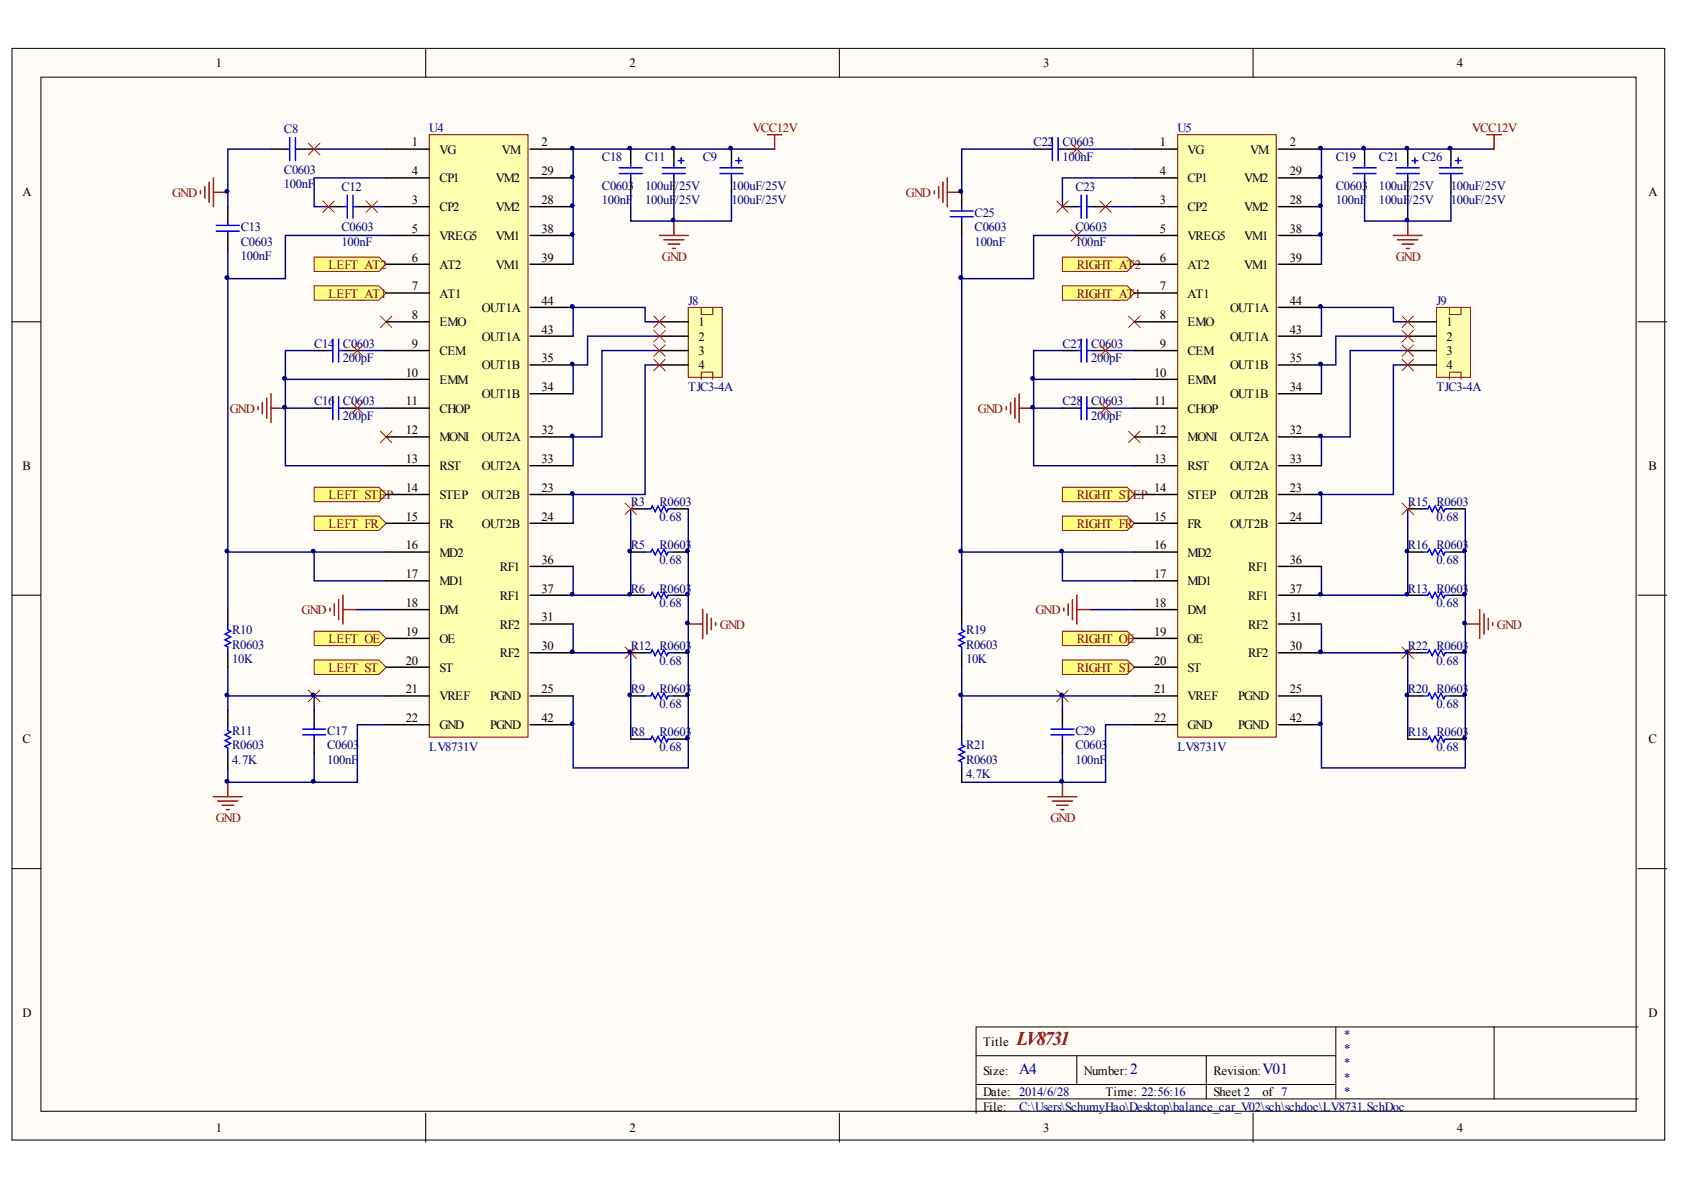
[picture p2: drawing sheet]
<svg xmlns="http://www.w3.org/2000/svg" width="297mm" height="210mm" viewBox="0 0 297 210" stroke-linecap="round" stroke-linejoin="round" font-family="sans-serif">
<defs><g id="words">
<text font-size="3.4" fill="#800000" x="179.3" y="184.4">LV8731</text>
<g font-size="2.7" fill="#000080">
<text x="179.8" y="189.5">A4</text>
<text x="199.3" y="189.5">2</text>
<text x="222.7" y="189.5">V01</text>
</g>
<g font-size="2.2">
<text x="38.1" y="11.8">1</text>
<text x="111.1" y="11.8">2</text>
<text x="184" y="11.8">3</text>
<text x="257" y="11.8">4</text>
<text x="72.6" y="25.8">1</text>
<text x="77.5" y="27.1">VG</text>
<text x="88.5" y="27.1">VM</text>
<text x="95.5" y="25.8">2</text>
<text x="204.6" y="25.8">1</text>
<text x="209.5" y="27.1">VG</text>
<text x="220.5" y="27.1">VM</text>
<text x="227.5" y="25.8">2</text>
<text x="3.9" y="34.6">A</text>
<text x="72.6" y="30.9">4</text>
<text x="72.6" y="36">3</text>
<text x="77.5" y="32.2">CP1</text>
<text x="87.5" y="32.2">VM2</text>
<text x="95.5" y="30.9">29</text>
<text x="95.5" y="36">28</text>
<text x="204.6" y="30.9">4</text>
<text x="204.6" y="36">3</text>
<text x="209.5" y="32.2">CP1</text>
<text x="219.5" y="32.2">VM2</text>
<text x="227.5" y="30.9">29</text>
<text x="227.5" y="36">28</text>
<text x="290.7" y="34.6">A</text>
<text x="72.6" y="41.1">5</text>
<text x="77.5" y="37.3">CP2</text>
<text x="87.5" y="37.3">VM2</text>
<text x="95.5" y="41.1">38</text>
<text x="204.6" y="41.1">5</text>
<text x="209.5" y="37.3">CP2</text>
<text x="219.5" y="37.3">VM2</text>
<text x="227.5" y="41.1">38</text>
<text x="72.6" y="46.1">6</text>
<text x="77.5" y="42.3">VREG5</text>
<text x="77.5" y="47.4">AT2</text>
<text x="87.5" y="42.3">VM1</text>
<text x="87.5" y="47.4">VM1</text>
<text x="95.5" y="46.1">39</text>
<text x="204.6" y="46.1">6</text>
<text x="209.5" y="42.3">VREG5</text>
<text x="209.5" y="47.4">AT2</text>
<text x="219.5" y="42.3">VM1</text>
<text x="219.5" y="47.4">VM1</text>
<text x="227.5" y="46.1">39</text>
<text x="72.6" y="51.2">7</text>
<text x="77.5" y="52.5">AT1</text>
<text x="95.5" y="53.8">44</text>
<text x="204.6" y="51.2">7</text>
<text x="209.5" y="52.5">AT1</text>
<text x="227.5" y="53.8">44</text>
<text x="72.6" y="56.3">8</text>
<text x="77.5" y="57.6">EMO</text>
<text x="85" y="55">OUT1A</text>
<text x="95.5" y="58.8">43</text>
<text x="123.2" y="57.6">1</text>
<text x="204.6" y="56.3">8</text>
<text x="209.5" y="57.6">EMO</text>
<text x="217" y="55">OUT1A</text>
<text x="227.5" y="58.8">43</text>
<text x="255.2" y="57.6">1</text>
<text x="72.6" y="61.4">9</text>
<text x="77.5" y="62.6">CEM</text>
<text x="85" y="60.1">OUT1A</text>
<text x="85" y="65.2">OUT1B</text>
<text x="95.5" y="63.9">35</text>
<text x="123.2" y="60.1">2</text>
<text x="123.2" y="62.6">3</text>
<text x="123.2" y="65.2">4</text>
<text x="204.6" y="61.4">9</text>
<text x="209.5" y="62.6">CEM</text>
<text x="217" y="60.1">OUT1A</text>
<text x="217" y="65.2">OUT1B</text>
<text x="227.5" y="63.9">35</text>
<text x="255.2" y="60.1">2</text>
<text x="255.2" y="62.6">3</text>
<text x="255.2" y="65.2">4</text>
<text x="71.6" y="66.4">10</text>
<text x="71.6" y="71.5">11</text>
<text x="77.5" y="67.7">EMM</text>
<text x="85" y="70.3">OUT1B</text>
<text x="95.5" y="69">34</text>
<text x="203.6" y="66.4">10</text>
<text x="203.6" y="71.5">11</text>
<text x="209.5" y="67.7">EMM</text>
<text x="217" y="70.3">OUT1B</text>
<text x="227.5" y="69">34</text>
<text x="71.6" y="76.6">12</text>
<text x="77.5" y="72.8">CHOP</text>
<text x="77.5" y="77.9">MONI</text>
<text x="85" y="77.9">OUT2A</text>
<text x="95.5" y="76.6">32</text>
<text x="203.6" y="76.6">12</text>
<text x="209.5" y="72.8">CHOP</text>
<text x="209.5" y="77.9">MONI</text>
<text x="217" y="77.9">OUT2A</text>
<text x="227.5" y="76.6">32</text>
<text x="3.9" y="82.9">B</text>
<text x="71.6" y="81.7">13</text>
<text x="77.5" y="82.9">RST</text>
<text x="85" y="82.9">OUT2A</text>
<text x="95.5" y="81.7">33</text>
<text x="203.6" y="81.7">13</text>
<text x="209.5" y="82.9">RST</text>
<text x="217" y="82.9">OUT2A</text>
<text x="227.5" y="81.7">33</text>
<text x="290.7" y="82.9">B</text>
<text x="71.6" y="86.7">14</text>
<text x="77.5" y="88">STEP</text>
<text x="85" y="88">OUT2B</text>
<text x="95.5" y="86.7">23</text>
<text x="203.6" y="86.7">14</text>
<text x="209.5" y="88">STEP</text>
<text x="217" y="88">OUT2B</text>
<text x="227.5" y="86.7">23</text>
<text x="71.6" y="91.8">15</text>
<text x="77.5" y="93.1">FR</text>
<text x="85" y="93.1">OUT2B</text>
<text x="95.5" y="91.8">24</text>
<text x="203.6" y="91.8">15</text>
<text x="209.5" y="93.1">FR</text>
<text x="217" y="93.1">OUT2B</text>
<text x="227.5" y="91.8">24</text>
<text x="71.6" y="96.9">16</text>
<text x="71.6" y="102">17</text>
<text x="77.5" y="98.2">MD2</text>
<text x="88.2" y="100.7">RF1</text>
<text x="95.5" y="99.4">36</text>
<text x="203.6" y="96.9">16</text>
<text x="203.6" y="102">17</text>
<text x="209.5" y="98.2">MD2</text>
<text x="220.2" y="100.7">RF1</text>
<text x="227.5" y="99.4">36</text>
<text x="71.6" y="107.1">18</text>
<text x="77.5" y="103.2">MD1</text>
<text x="88.2" y="105.8">RF1</text>
<text x="95.5" y="104.5">37</text>
<text x="203.6" y="107.1">18</text>
<text x="209.5" y="103.2">MD1</text>
<text x="220.2" y="105.8">RF1</text>
<text x="227.5" y="104.5">37</text>
<text x="71.6" y="112.1">19</text>
<text x="77.5" y="108.3">DM</text>
<text x="77.5" y="113.4">OE</text>
<text x="88.2" y="110.9">RF2</text>
<text x="95.5" y="109.6">31</text>
<text x="203.6" y="112.1">19</text>
<text x="209.5" y="108.3">DM</text>
<text x="209.5" y="113.4">OE</text>
<text x="220.2" y="110.9">RF2</text>
<text x="227.5" y="109.6">31</text>
<text x="71.6" y="117.2">20</text>
<text x="77.5" y="118.5">ST</text>
<text x="88.2" y="115.9">RF2</text>
<text x="95.5" y="114.7">30</text>
<text x="203.6" y="117.2">20</text>
<text x="209.5" y="118.5">ST</text>
<text x="220.2" y="115.9">RF2</text>
<text x="227.5" y="114.7">30</text>
<text x="71.6" y="122.3">21</text>
<text x="77.5" y="123.6">VREF</text>
<text x="86.4" y="123.6">PGND</text>
<text x="95.5" y="122.3">25</text>
<text x="203.6" y="122.3">21</text>
<text x="209.5" y="123.6">VREF</text>
<text x="218.4" y="123.6">PGND</text>
<text x="227.5" y="122.3">25</text>
<text x="3.9" y="131.1">C</text>
<text x="71.6" y="127.4">22</text>
<text x="77.5" y="128.6">GND</text>
<text x="86.4" y="128.6">PGND</text>
<text x="95.5" y="127.4">42</text>
<text x="203.6" y="127.4">22</text>
<text x="209.5" y="128.6">GND</text>
<text x="218.4" y="128.6">PGND</text>
<text x="227.5" y="127.4">42</text>
<text x="290.7" y="131.1">C</text>
<text x="3.9" y="179.3">D</text>
<text x="290.7" y="179.3">D</text>
<text x="173.4" y="184.5">Title</text>
<text x="173.4" y="189.6">Size:</text>
<text x="191.2" y="189.6">Number:</text>
<text x="214" y="189.6">Revision:</text>
<text x="173.4" y="193.4">Date: 2014/6/28</text>
<text x="173.4" y="195.9">File:</text>
<text x="195" y="193.4">Time: 22:56:16</text>
<text x="214" y="193.4">Sheet 2</text>
<text x="222.7" y="193.4">of 7</text>
<text x="38.1" y="199.7">1</text>
<text x="111.1" y="199.7">2</text>
<text x="184" y="199.7">3</text>
<text x="257" y="199.7">4</text>
</g>
<g font-size="2.2" fill="#000080">
<text x="50.1" y="23.5">C8</text>
<text x="75.7" y="23.3">U4</text>
<text x="207.7" y="23.3">U5</text>
<text x="106.2" y="28.4">C18</text>
<text x="113.8" y="28.4">C11</text>
<text x="123.9" y="28.4">C9</text>
<text x="182.3" y="25.8">C22</text>
<text x="187.4" y="28.4">100nF</text>
<text x="187.4" y="25.8">C0603</text>
<text x="235.6" y="28.4">C19</text>
<text x="243.2" y="28.4">C21</text>
<text x="250.9" y="28.4">C26</text>
<text x="50.1" y="33.2">100nF</text>
<text x="50.1" y="30.7">C0603</text>
<text x="60.2" y="33.7">C12</text>
<text x="106.2" y="36">100nF</text>
<text x="106.2" y="33.4">C0603</text>
<text x="113.8" y="36">100uF</text>
<text x="113.8" y="33.4">100uF</text>
<text x="119.1" y="36">/25V</text>
<text x="119.1" y="33.4">/25V</text>
<text x="129" y="36">100uF/25V</text>
<text x="129" y="33.4">100uF/25V</text>
<text x="189.7" y="33.7">C23</text>
<text x="235.6" y="36">100nF</text>
<text x="235.6" y="33.4">C0603</text>
<text x="243.2" y="36">100uF</text>
<text x="243.2" y="33.4">100uF</text>
<text x="248.5" y="36">/25V</text>
<text x="248.5" y="33.4">/25V</text>
<text x="255.9" y="36">100uF/25V</text>
<text x="255.9" y="33.4">100uF/25V</text>
<text x="42.5" y="40.8">C13</text>
<text x="60.2" y="40.8">C0603</text>
<text x="171.9" y="38.3">C25</text>
<text x="171.9" y="40.8">C0603</text>
<text x="189.7" y="40.8">C0603</text>
<text x="42.5" y="45.9">100nF</text>
<text x="42.5" y="43.3">C0603</text>
<text x="60.2" y="43.3">100nF</text>
<text x="171.9" y="43.3">100nF</text>
<text x="189.7" y="43.3">100nF</text>
<text x="121.4" y="53.8">J8</text>
<text x="253.4" y="53.8">J9</text>
<text x="55.4" y="61.4">C14</text>
<text x="60.5" y="63.9">200pF</text>
<text x="60.5" y="61.4">C0603</text>
<text x="187.4" y="61.4">C27</text>
<text x="192.5" y="63.9">200pF</text>
<text x="192.5" y="61.4">C0603</text>
<text x="55.4" y="71.5">C16</text>
<text x="60.5" y="71.5">C0603</text>
<text x="121.4" y="69">TJC3-4A</text>
<text x="187.4" y="71.5">C28</text>
<text x="192.5" y="71.5">C0603</text>
<text x="253.4" y="69">TJC3-4A</text>
<text x="60.5" y="74.1">200pF</text>
<text x="192.5" y="74.1">200pF</text>
<text x="111.3" y="89.3">R3</text>
<text x="116.3" y="89.3">R0603</text>
<text x="248.3" y="89.3">R15 R0603</text>
<text x="116.3" y="91.8">0.68</text>
<text x="253.4" y="91.8">0.68</text>
<text x="111.3" y="96.9">R5</text>
<text x="116.3" y="99.4">0.68</text>
<text x="116.3" y="96.9">R0603</text>
<text x="248.3" y="96.9">R16 R0603</text>
<text x="253.4" y="99.4">0.68</text>
<text x="111.3" y="104.5">R6</text>
<text x="116.3" y="107.1">0.68</text>
<text x="116.3" y="104.5">R0603</text>
<text x="248.3" y="104.5">R13 R0603</text>
<text x="253.4" y="107.1">0.68</text>
<text x="40.9" y="111.9">R10</text>
<text x="170.4" y="111.9">R19</text>
<text x="40.9" y="117">10K</text>
<text x="40.9" y="114.4">R0603</text>
<text x="111.3" y="114.7">R12 R0603</text>
<text x="116.3" y="117.2">0.68</text>
<text x="170.4" y="117">10K</text>
<text x="170.4" y="114.4">R0603</text>
<text x="248.3" y="114.7">R22 R0603</text>
<text x="253.4" y="117.2">0.68</text>
<text x="111.3" y="122.3">R9</text>
<text x="116.3" y="124.8">0.68</text>
<text x="116.3" y="122.3">R0603</text>
<text x="248.3" y="122.3">R20 R0603</text>
<text x="253.4" y="124.8">0.68</text>
<text x="40.9" y="129.6">R11</text>
<text x="57.7" y="129.6">C17</text>
<text x="111.3" y="129.9">R8</text>
<text x="116.3" y="129.9">R0603</text>
<text x="189.7" y="129.6">C29</text>
<text x="248.3" y="129.9">R18 R0603</text>
<text x="40.9" y="134.7">4.7K</text>
<text x="40.9" y="132.2">R0603</text>
<text x="57.7" y="134.7">100nF</text>
<text x="57.7" y="132.2">C0603</text>
<text x="75.7" y="132.4">LV8731V</text>
<text x="116.3" y="132.4">0.68</text>
<text x="170.4" y="137.3">4.7K</text>
<text x="170.4" y="132.2">R21</text>
<text x="170.4" y="134.7">R0603</text>
<text x="189.7" y="134.7">100nF</text>
<text x="189.7" y="132.2">C0603</text>
<text x="207.7" y="132.4">LV8731V</text>
<text x="253.4" y="132.4">0.68</text>
<text x="236.9" y="183.2">*</text>
<text x="236.9" y="185.7">*</text>
<text x="236.9" y="188.3">*</text>
<text x="236.9" y="190.8">*</text>
<text x="179.8" y="195.9">C:\Users\SchumyHao\Desktop\balance_car_V02\sch\schdoc\LV8731.SchDoc</text>
<text x="236.9" y="193.4">*</text>
</g>
<g font-size="2.2" fill="#800000">
<text x="132.8" y="23.3">VCC12V</text>
<text x="259.7" y="23.3">VCC12V</text>
<text x="30.4" y="34.7">GND</text>
<text x="159.8" y="34.7">GND</text>
<text x="58" y="47.4">LEFT_AT2</text>
<text x="116.8" y="46.1">GND</text>
<text x="189.9" y="47.4">RIGHT_AT2</text>
<text x="246.2" y="46.1">GND</text>
<text x="58" y="52.5">LEFT_AT1</text>
<text x="189.9" y="52.5">RIGHT_AT1</text>
<text x="40.5" y="72.8">GND</text>
<text x="172.5" y="72.8">GND</text>
<text x="58" y="88">LEFT_STEP</text>
<text x="189.9" y="88">RIGHT_STEP</text>
<text x="58" y="93.1">LEFT_FR</text>
<text x="189.9" y="93.1">RIGHT_FR</text>
<text x="53.2" y="108.3">GND</text>
<text x="58" y="113.4">LEFT_OE</text>
<text x="127" y="110.9">GND</text>
<text x="182.7" y="108.3">GND</text>
<text x="189.9" y="113.4">RIGHT_OE</text>
<text x="264" y="110.9">GND</text>
<text x="58" y="118.5">LEFT_ST</text>
<text x="189.9" y="118.5">RIGHT_ST</text>
<text x="38.1" y="145.1">GND</text>
<text x="185.3" y="145.1">GND</text>
</g>
</g></defs>
<g fill="#fffcf8" stroke="#000" stroke-width=".18">
<path d="M2.1 8.5h291.5v192.6h-291.5z"/>
<path d="M7.2 13.6h281.4v182.4h-281.4z"/>
</g>
<g fill="none" stroke="#000" stroke-width=".18">
<path d="M75.1 8.5v5.1M148.1 8.5v5.1M221 8.5v5.1M2.1 56.8h5.1M288.9 56.8h5.1M2.1 105h5.1M288.9 105h5.1M2.1 153.2h5.1M288.9 153.2h5.1M75.1 196.4v5M148.1 196.4v5M172.2 186.2h63.4"/>
<path d="M172.2 193.8h116.7M172.2 191.3h63.4M189.9 186.2v5.1M212.8 186.2v7.6M221 196.4v5M235.6 181.1v12.7M263.5 181.1h-91.3v15.3M288.9 181.1h-25.4v12.7"/>
</g>
<g fill="#ffff80" stroke="#800000" stroke-width=".18">
<path d="M187.4 91h11.4l1.3 1.3-1.3 1.3h-11.4z" fill-rule="evenodd"/>
<path d="M187.4 45.3h11.4l1.3 1.3-1.3 1.3h-11.4z" fill-rule="evenodd"/>
<path d="M187.4 50.4h11.4l1.3 1.3-1.3 1.3h-11.4z" fill-rule="evenodd"/>
<path d="M187.4 86h11.4l1.3 1.2-1.3 1.3h-11.4z" fill-rule="evenodd"/>
<path d="M187.4 111.3h11.4l1.3 1.3-1.3 1.3h-11.4z" fill-rule="evenodd"/>
<path d="M187.4 116.4h11.4l1.3 1.3-1.3 1.3h-11.4z" fill-rule="evenodd"/>
<path d="M55.4 45.3h11.4l1.3 1.3-1.3 1.3h-11.4z" fill-rule="evenodd"/>
<path d="M55.4 50.4h11.4l1.3 1.3-1.3 1.3h-11.4z" fill-rule="evenodd"/>
<path d="M55.4 86h11.4l1.3 1.2-1.3 1.3h-11.4z" fill-rule="evenodd"/>
<path d="M55.4 91h11.4l1.3 1.3-1.3 1.3h-11.4z" fill-rule="evenodd"/>
<path d="M55.4 111.3h11.4l1.3 1.3-1.3 1.3h-11.4z" fill-rule="evenodd"/>
<path d="M55.4 116.4h11.4l1.3 1.3-1.3 1.3h-11.4z" fill-rule="evenodd"/>
</g>
<g fill="none" stroke="#800000" stroke-width=".25">
<path d="M35.4 33.7v.5M36.1 32.9v2M36.9 32.1v3.6M37.6 31.4v5.1M37.6 33.9h2.6M118.9 39v2.5M164.8 33.7v.5M165.6 32.9v2M166.3 32.1v3.6M167.1 33.9h2.5M167.1 31.4v5.1M248.3 39v2.5"/>
<path d="M116.3 41.5h5.1M117.1 42.3h3.5M117.9 43.1h2M118.6 43.8h.5M245.8 41.5h5.1M246.5 42.3h3.6M247.3 43.1h2M248.1 43.8h.5M45.5 71.7v.5M46.3 71v2M47 70.2v3.6M47.8 69.5v5"/>
<path d="M47.8 72h2.5M177.5 71.7v.5M178.3 71v2M179 70.2v3.6M179.8 72h2.5M179.8 69.5v5M58.2 107.3v.5M59 106.5v2M59.7 105.8v3.5M60.5 105v5.1M60.5 107.5h2.5M121.4 110.1h2.5"/>
<path d="M123.9 107.5v5.1M124.7 108.3v3.5M125.5 109.1v2M126.2 109.8v.5M187.7 107.3v.5M188.4 106.5v2M189.2 105.8v3.5M189.9 107.5h2.6M189.9 105v5.1M258.5 110.1h2.5M261 107.5v5.1M261.8 108.3v3.5"/>
<path d="M262.5 109.1v2M263.3 109.8v.5M40.2 138v2.5M187.4 138v2.5M37.6 140.5h5.1M38.4 141.3h3.6M39.2 142.1h2M39.9 142.8h.5M184.9 140.5h5M185.6 141.3h3.6M186.4 142.1h2M187.1 142.8h.6"/>
</g>
<g fill="none" stroke="#000080" stroke-width=".25">
<path d="M55.4 26.3h12.7M65.6 36.5h2.5M68.1 31.4h-12.7v5.1h2.6M111.3 33.9v5.1h17.7v-5.1M118.9 33.9v5.1M136.6 26.3h-35.5v20.3M189.9 26.3h10.2M195 36.5h5.1M200.1 31.4h-12.7v5.1M240.7 33.9v5.1h15.2v-5.1M248.3 33.9v5.1M263.5 26.3h-30.4v20.3"/>
<path d="M116.3 56.8h-2.5v-2.6h-12.7v5.1M116.3 59.3h-12.7v5.1h-2.5v5.1M169.6 41.5v55.9h30.5M248.3 56.8h-2.5v-2.6h-12.7v5.1M248.3 59.3h-12.7v5.1h-2.5v5.1M50.3 72v10.1h17.8M50.3 66.9h17.8M55.4 61.8h-5.1v10.2h5.1M63 61.8h5.1M63 72h5.1M116.3 61.8h-10.1v15.3h-5.1v5M116.3 64.4h-2.5v22.8h-12.7v5.1"/>
<path d="M182.3 72v10.1h17.8M182.3 66.9h17.8M187.4 61.8h-5.1v10.2h5.1M195 61.8h5.1M195 72h5.1M248.3 61.8h-10.1v15.3h-5.1v5M248.3 64.4h-2.5v22.8h-12.7v5.1M55.4 97.4v5.1h12.7M111.3 89.8v15.2h-10.2v-5.1M121.4 89.8v45.7h-20.3v-12.7M169.6 97.4v10.1M187.4 97.4v5.1h12.7"/>
<path d="M248.3 89.8v15.2h-15.2v-5.1M258.5 89.8v45.7h-25.4v-12.7M40.2 117.7v7.6M63 107.5h5.1M101.1 110.1v5h10.2v15.3M169.6 117.7v10.1M192.5 107.5h7.6M233.1 110.1v5h15.2v15.3M40.2 122.8h27.9M55.4 122.8v2.5M55.4 132.9v5.1M68.1 127.8h-5.1v10.2h-22.8v-2.5"/>
<path d="M169.6 122.8h30.5M187.4 122.8v2.5M187.4 132.9v5.1M200.1 127.8h-5.1v10.2h-25.4"/>
</g>
<g fill="none" stroke="#000" stroke-width=".25">
<path d="M40.2 36.5v2.5M47.8 26.3h2.5M52.9 26.3h2.5M58 36.5h2.5M63 36.5h2.6M111.3 26.3v2.5M111.3 31.4v2.5M118.9 26.3v2.5M118.9 31.4v2.5M129 26.3v2.5M129 31.4v2.5M169.6 33.9v2.6"/>
<path d="M169.6 39v2.5M182.3 26.3h2.6M187.4 26.3h2.5M187.4 36.5h2.5M192.5 36.5h2.5M240.7 26.3v2.5M240.7 31.4v2.5M248.3 26.3v2.5M248.3 31.4v2.5M255.9 26.3v2.5M255.9 31.4v2.5M40.2 41.5v2.6"/>
<path d="M55.4 61.8h2.6M55.4 72h2.6M60.5 61.8h2.5M60.5 72h2.5M187.4 61.8h2.5M187.4 72h2.5M192.5 61.8h2.5M192.5 72h2.5M111.3 89.8h2.5M111.3 97.4h2.5M118.9 89.8h2.5M118.9 97.4h2.5"/>
<path d="M248.3 89.8h2.6M248.3 97.4h2.6M255.9 89.8h2.6M255.9 97.4h2.6M40.2 107.5v2.6M40.2 115.1v2.6M111.3 105h2.5M111.3 115.1h2.5M118.9 105h2.5M118.9 115.1h2.5M169.6 107.5v2.6M169.6 115.1v2.6"/>
<path d="M248.3 105h2.6M248.3 115.1h2.6M255.9 105h2.6M255.9 115.1h2.6M40.2 125.3v2.5M40.2 132.9v2.6M55.4 125.3v2.5M55.4 130.4v2.5M111.3 122.8h2.5M111.3 130.4h2.5M118.9 122.8h2.5M118.9 130.4h2.5"/>
<path d="M169.6 127.8v2.6M169.6 135.5v2.5M187.4 125.3v2.5M187.4 130.4v2.5M248.3 122.8h2.6M248.3 130.4h2.6M255.9 122.8h2.6M255.9 130.4h2.6"/>
</g>
<g fill="none" stroke="#00f" stroke-width=".25">
<path d="M38.2 39.8h4M40.2 39v.8M50.3 26.3h.8M51.1 24.3v4M52.1 24.3v4M52.1 26.3h.8M60.5 36.5h.8M61.3 34.4v4.1M62.3 34.4v4.1M62.3 36.5h.7M109.2 29.6h4.1M109.2 30.6h4.1"/>
<path d="M111.3 28.8v.8M111.3 30.6v.8M116.8 29.6h4.1M116.8 30.6h4.1M118.9 28.8v.8M118.9 30.6v.8M119.6 28.3h1M120.1 27.8v1M127 29.6h4.1M127 30.6h4.1M129 28.8v.8M129 30.6v.8"/>
<path d="M129.8 28.3h1M130.3 27.8v1M167.6 37.2h4.1M167.6 38.2h4.1M169.6 36.5v.7M169.6 38.2v.8M184.9 26.3h.7M185.6 24.3v4M186.6 26.3h.8M186.6 24.3v4M189.9 36.5h.8M190.7 34.4v4.1"/>
<path d="M191.7 36.5h.8M191.7 34.4v4.1M238.7 29.6h4M238.7 30.6h4M240.7 28.8v.8M240.7 30.6v.8M246.3 29.6h4M246.3 30.6h4M248.3 28.8v.8M248.3 30.6v.8M249.1 28.3h1M249.6 27.8v1"/>
<path d="M253.9 29.6h4.1M253.9 30.6h4.1M255.9 28.8v.8M255.9 30.6v.8M256.7 28.3h1M257.2 27.8v1M38.2 40.8h4M40.2 40.8v.7M58.7 59.8v4.1M59.7 59.8v4.1M190.7 59.8v4.1M191.7 59.8v4.1"/>
<path d="M58 61.8h.7M58 72h.7M58.7 70v4M59.7 70v4M59.7 61.8h.8M59.7 72h.8M189.9 61.8h.8M189.9 72h.8M190.7 70v4M191.7 61.8h.8M191.7 72h.8M191.7 70v4"/>
<path d="M113.8 89.8h1l.3-.5 .5 1 .5-1 .5 1 .5-1 .5 1 .3-.5h1M113.8 97.4h1l.3-.5 .5 1 .5-1 .5 1 .5-1 .5 1 .3-.5h1M250.9 89.8h1l.2-.5 .5 1 .5-1 .5 1 .5-1 .6 1 .2-.5h1M250.9 97.4h1l.2-.5 .5 1 .5-1 .5 1 .5-1 .6 1 .2-.5h1M40.2 110.1v1l.5 .2-1 .5 1 .6-1 .5 1 .5-1 .5 .5 .2v1M113.8 105h1l.3-.5 .5 1 .5-1 .5 1 .5-1 .5 1 .3-.5h1M113.8 115.1h1l.3-.5 .5 1.1 .5-1.1 .5 1.1 .5-1.1 .5 1.1 .3-.6h1M169.6 110.1v1l.5 .2-1 .5 1 .6-1 .5 1 .5-1 .5 .5 .2v1M250.9 105h1l.2-.5 .5 1 .5-1 .5 1 .5-1 .6 1 .2-.5h1M250.9 115.1h1l.2-.5 .5 1.1 .5-1.1 .5 1.1 .5-1.1 .6 1.1 .2-.6h1M40.2 127.8v1.1l.5 .2-1 .5 1 .5-1 .5 1 .5-1 .5 .5 .3v1M53.4 128.6h4"/>
<path d="M53.4 129.6h4M55.4 127.8v.8M55.4 129.6v.8M113.8 122.8h1l.3-.5 .5 1 .5-1 .5 1 .5-1 .5 1 .3-.5h1M113.8 130.4h1l.3-.5 .5 1 .5-1 .5 1 .5-1 .5 1 .3-.5h1M169.6 130.4v1l.5 .2-1 .6 1 .5-1 .5 1 .5-1 .5 .5 .2v1.1M185.4 128.6h4M185.4 129.6h4M187.4 127.8v.8M187.4 129.6v.8M250.9 122.8h1l.2-.5 .5 1 .5-1 .5 1 .5-1 .6 1 .2-.5h1M250.9 130.4h1l.2-.5 .5 1 .5-1 .5 1 .5-1 .6 1 .2-.5h1"/>
</g>
<path d="M67.1 55.7l2 2.1M69.1 55.7l-2 2.1M199.1 55.7l2 2.1M201.1 55.7l-2 2.1M67.1 76.1l2 2M69.1 76.1l-2 2M199.1 76.1l2 2M201.1 76.1l-2 2" fill="none" stroke="#f00" stroke-width=".18"/>
<path d="M253.4 54.2h6v12.4h-6z" fill="#ffffb0" stroke="#800000" stroke-width=".18"/>
<path d="M248.3 56.8h5.1M248.3 59.3h5.1M248.3 61.8h5.1M248.3 64.4h5.1" fill="none" stroke="#000" stroke-width=".25"/>
<path d="M255.7 54.2v1.3h2v-1.3M255.7 66.9v-1.3h2v1.3" fill="none" stroke="#800000" stroke-width=".18"/>
<path d="M121.4 54.2h6v12.4h-6z" fill="#ffffb0" stroke="#800000" stroke-width=".18"/>
<path d="M116.3 56.8h5.1M116.3 59.3h5.1M116.3 61.8h5.1M116.3 64.4h5.1" fill="none" stroke="#000" stroke-width=".25"/>
<path d="M123.7 54.2v1.3h2v-1.3M123.7 66.9v-1.3h2v1.3" fill="none" stroke="#800000" stroke-width=".18"/>
<path d="M75.7 23.8h17.4v106.2h-17.4z" fill="#ffffb0" stroke="#800000" stroke-width=".18"/>
<g fill="none" stroke="#000" stroke-width=".25">
<path d="M68.1 26.3h7.6M68.1 31.4h7.6M68.1 36.5h7.6M93.5 26.3h7.6M93.5 31.4h7.6M93.5 36.5h7.6M68.1 41.5h7.6M68.1 46.6h7.6M68.1 51.7h7.6M68.1 56.8h7.6M93.5 41.5h7.6M93.5 46.6h7.6"/>
<path d="M93.5 54.2h7.6M93.5 59.3h7.6M68.1 61.8h7.6M68.1 66.9h7.6M68.1 72h7.6M68.1 77.1h7.6M93.5 77.1h7.6M93.5 64.4h7.6M93.5 69.5h7.6M68.1 82.1h7.6M68.1 87.2h7.6M68.1 92.3h7.6"/>
<path d="M68.1 97.4h7.6M93.5 82.1h7.6M93.5 87.2h7.6M93.5 92.3h7.6M93.5 99.9h7.6M68.1 102.5h7.6M68.1 107.5h7.6M68.1 112.6h7.6M68.1 117.7h7.6M93.5 105h7.6M93.5 110.1h7.6M93.5 115.1h7.6"/>
<path d="M68.1 122.8h7.6M68.1 127.8h7.6M93.5 122.8h7.6M93.5 127.8h7.6"/>
</g>
<path d="M207.7 23.8h17.4v106.2h-17.4z" fill="#ffffb0" stroke="#800000" stroke-width=".18"/>
<g fill="none" stroke="#000" stroke-width=".25">
<path d="M200.1 26.3h7.6M200.1 31.4h7.6M200.1 36.5h7.6M225.5 26.3h7.6M225.5 31.4h7.6M225.5 36.5h7.6M200.1 41.5h7.6M200.1 46.6h7.6M200.1 51.7h7.6M200.1 56.8h7.6M225.5 41.5h7.6M225.5 46.6h7.6"/>
<path d="M225.5 54.2h7.6M225.5 59.3h7.6M200.1 61.8h7.6M200.1 66.9h7.6M200.1 72h7.6M200.1 77.1h7.6M225.5 77.1h7.6M225.5 64.4h7.6M225.5 69.5h7.6M200.1 82.1h7.6M200.1 87.2h7.6M200.1 92.3h7.6"/>
<path d="M200.1 97.4h7.6M225.5 82.1h7.6M225.5 87.2h7.6M225.5 92.3h7.6M225.5 99.9h7.6M200.1 102.5h7.6M200.1 107.5h7.6M200.1 112.6h7.6M200.1 117.7h7.6M225.5 105h7.6M225.5 110.1h7.6M225.5 115.1h7.6"/>
<path d="M200.1 122.8h7.6M200.1 127.8h7.6M225.5 122.8h7.6M225.5 127.8h7.6"/>
</g>
<path d="M135.4 23.8h2.5M136.6 23.8v2.5M262.3 23.8h2.5M263.5 23.8v2.5" fill="none" stroke="#800000" stroke-width=".25"/>
<g fill="none" stroke="#f00" stroke-width=".18">
<path d="M54.4 25.3l2 2M56.4 25.3l-2 2M56.9 35.4l2.1 2.1M59 35.4l-2.1 2.1M64.6 35.4l2 2.1M66.6 35.4l-2 2.1M186.4 35.4l2 2.1M188.4 35.4l-2 2.1M188.9 25.3l2.1 2M191 25.3l-2.1 2M194 35.4l2 2.1M196 35.4l-2 2.1"/>
<path d="M115.3 55.7l2 2.1M115.3 58.3l2 2M117.3 55.7l-2 2.1M117.3 58.3l-2 2M188.9 40.5l2.1 2M191 40.5l-2.1 2M247.3 55.7l2 2.1M247.3 58.3l2 2M249.3 55.7l-2 2.1M249.3 58.3l-2 2M62 60.8l2 2.1M62 71l2 2"/>
<path d="M64 60.8l-2 2.1M64 71l-2 2M115.3 60.8l2 2.1M115.3 63.4l2 2M117.3 60.8l-2 2.1M117.3 63.4l-2 2M194 60.8l2 2.1M194 71l2 2M196 60.8l-2 2.1M196 71l-2 2M247.3 60.8l2 2.1M247.3 63.4l2 2"/>
<path d="M249.3 60.8l-2 2.1M249.3 63.4l-2 2M110.2 88.7l2.1 2.1M112.3 88.7l-2.1 2.1M247.3 88.7l2 2.1M249.3 88.7l-2 2.1M110.2 114.1l2.1 2.1M112.3 114.1l-2.1 2.1M247.3 114.1l2 2.1M249.3 114.1l-2 2.1M54.4 121.7l2 2.1M56.4 121.7l-2 2.1"/>
<path d="M186.4 121.7l2 2.1M188.4 121.7l-2 2.1"/>
</g>
<path d="M47.8 26.3h-7.6v10.2M182.3 26.3h-12.7v7.6M40.2 44.1v63.4M68.1 41.5h-17.8v7.6h-10.1M200.1 41.5h-17.8v7.6h-12.7M40.2 97.4h27.9" fill="none" stroke="#000080" stroke-width=".25"/>
<g fill="#000080" stroke="#000080" stroke-width=".18">
<circle cx="40" cy="137.8" r=".34"/>
<circle cx="40" cy="122.6" r=".34"/>
<circle cx="40" cy="97.2" r=".34"/>
<circle cx="40" cy="49" r=".34"/>
<circle cx="40" cy="33.7" r=".34"/>
<circle cx="50.2" cy="71.8" r=".34"/>
<circle cx="50.2" cy="66.7" r=".34"/>
<circle cx="55.2" cy="137.8" r=".33"/>
<circle cx="55.2" cy="122.6" r=".33"/>
<circle cx="55.2" cy="97.2" r=".33"/>
<circle cx="100.9" cy="127.7" r=".33"/>
<circle cx="100.9" cy="115" r=".33"/>
<circle cx="100.9" cy="104.8" r=".33"/>
<circle cx="100.9" cy="87" r=".33"/>
<circle cx="100.9" cy="76.9" r=".33"/>
<circle cx="100.9" cy="64.2" r=".33"/>
<circle cx="100.9" cy="54" r=".33"/>
<circle cx="100.9" cy="41.4" r=".33"/>
<circle cx="100.9" cy="36.3" r=".33"/>
<circle cx="100.9" cy="31.2" r=".33"/>
<circle cx="100.9" cy="26.1" r=".33"/>
<circle cx="111.1" cy="122.6" r=".33"/>
<circle cx="111.1" cy="115" r=".33"/>
<circle cx="111.1" cy="104.8" r=".33"/>
<circle cx="111.1" cy="97.2" r=".33"/>
<circle cx="111.1" cy="26.1" r=".33"/>
<circle cx="118.7" cy="38.8" r=".33"/>
<circle cx="118.7" cy="26.1" r=".33"/>
<circle cx="121.2" cy="130.2" r=".33"/>
<circle cx="121.2" cy="122.6" r=".33"/>
<circle cx="121.2" cy="115" r=".33"/>
<circle cx="121.2" cy="109.9" r=".33"/>
<circle cx="121.2" cy="104.8" r=".33"/>
<circle cx="121.2" cy="97.2" r=".33"/>
<circle cx="128.9" cy="26.1" r=".33"/>
<circle cx="169.5" cy="122.6" r=".34"/>
<circle cx="169.5" cy="97.2" r=".34"/>
<circle cx="169.5" cy="49" r=".34"/>
<circle cx="169.5" cy="33.7" r=".34"/>
<circle cx="182.1" cy="71.8" r=".33"/>
<circle cx="182.1" cy="66.7" r=".33"/>
<circle cx="187.2" cy="137.8" r=".33"/>
<circle cx="187.2" cy="122.6" r=".33"/>
<circle cx="187.2" cy="97.2" r=".33"/>
<circle cx="232.9" cy="127.7" r=".33"/>
<circle cx="232.9" cy="115" r=".33"/>
<circle cx="232.9" cy="104.8" r=".33"/>
<circle cx="232.9" cy="87" r=".33"/>
<circle cx="232.9" cy="76.9" r=".33"/>
<circle cx="232.9" cy="64.2" r=".33"/>
<circle cx="232.9" cy="54" r=".33"/>
<circle cx="232.9" cy="41.4" r=".33"/>
<circle cx="232.9" cy="36.3" r=".33"/>
<circle cx="232.9" cy="31.2" r=".33"/>
<circle cx="232.9" cy="26.1" r=".33"/>
<circle cx="240.5" cy="26.1" r=".33"/>
<circle cx="248.2" cy="122.6" r=".33"/>
<circle cx="248.2" cy="115" r=".33"/>
<circle cx="248.2" cy="104.8" r=".33"/>
<circle cx="248.2" cy="97.2" r=".33"/>
<circle cx="248.2" cy="38.8" r=".33"/>
<circle cx="248.2" cy="26.1" r=".33"/>
<circle cx="255.8" cy="26.1" r=".34"/>
<circle cx="258.3" cy="130.2" r=".33"/>
<circle cx="258.3" cy="122.6" r=".33"/>
<circle cx="258.3" cy="115" r=".33"/>
<circle cx="258.3" cy="109.9" r=".33"/>
<circle cx="258.3" cy="104.8" r=".33"/>
<circle cx="258.3" cy="97.2" r=".33"/>
</g>
<use href="#words"/>
</svg>
